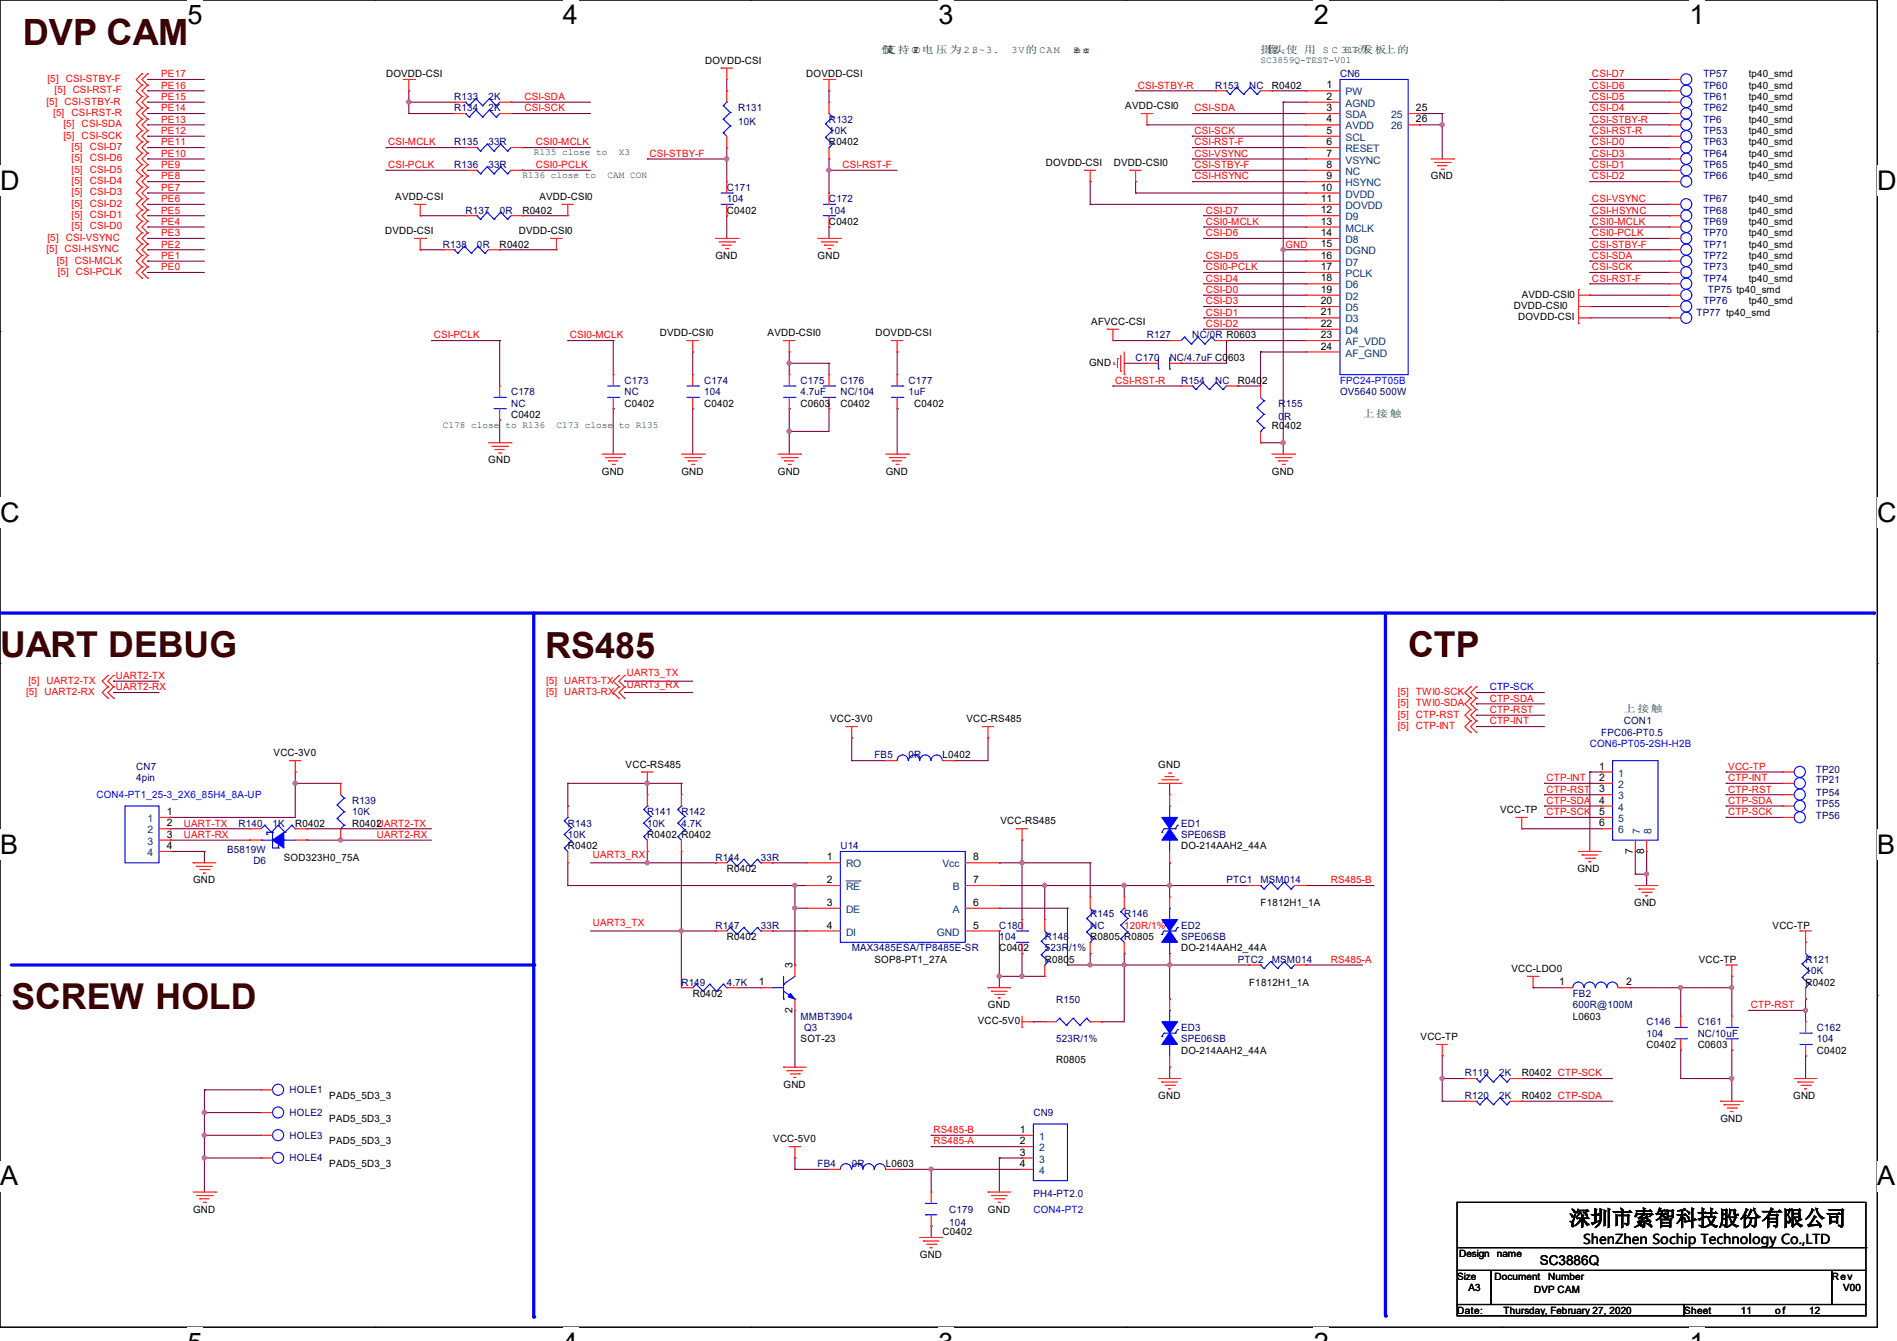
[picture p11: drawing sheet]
<svg xmlns="http://www.w3.org/2000/svg" width="297mm" height="210mm" viewBox="0 0 297 210" stroke-linecap="round" stroke-linejoin="round" font-family="sans-serif">
<defs><g id="words">
<text font-size="5.7" fill="#400000" x="3.6" y="7.1">DVP CAM</text>
<g font-size="5.6" fill="#400000">
<text x="0" y="103">UART DEBUG</text>
<text x="85.3" y="103">RS485</text>
<text x="220.5" y="103">CTP</text>
<text x="1.8" y="158.1">SCREW HOLD</text>
</g>
<g font-size="4.2">
<text x="29.4" y="3.8">5</text>
<text x="88.1" y="3.8">4</text>
<text x="146.9" y="3.8">3</text>
<text x="205.7" y="3.8">2</text>
<text x="264.5" y="3.8">1</text>
<text x="0" y="29.8">D</text>
<text x="293.9" y="29.8">D</text>
<text x="0" y="81.7">C</text>
<text x="293.9" y="81.7">C</text>
<text x="0" y="133.7">B</text>
<text x="293.9" y="133.7">B</text>
<text x="0" y="185.6">A</text>
<text x="293.9" y="185.6">A</text>
</g>
<text font-size="3.3" x="245.7" y="191.9">深圳市索智科技股份有限公司</text>
<g font-size="2.1">
<text x="247.9" y="194.8">ShenZhen Sochip Technology Co.,LTD</text>
<text x="241.1" y="198.1">SC3886Q</text>
</g>
<g font-size="1.6">
<text x="110.4" y="10">DOVDD-CSI</text>
<text x="60.5" y="12.1">DOVDD-CSI</text>
<text x="126.2" y="12.1">DOVDD-CSI</text>
<text x="176.2" y="17.1">AVDD-CSI0</text>
<text x="199.1" y="13.9">R0402</text>
<text x="207.7" y="13.8">1</text>
<text x="207.7" y="15.6">2</text>
<text x="207.7" y="17.4">3</text>
<text x="221.7" y="17.4">25</text>
<text x="273.8" y="12.1">tp40_smd</text>
<text x="273.8" y="13.9">tp40_smd</text>
<text x="273.8" y="15.7">tp40_smd</text>
<text x="273.8" y="17.4">tp40_smd</text>
<text x="129.8" y="22.8">R0402</text>
<text x="207.7" y="19.2">4</text>
<text x="207.7" y="21">5</text>
<text x="207.7" y="22.7">6</text>
<text x="221.7" y="19.2">26</text>
<text x="273.8" y="22.8">tp40_smd</text>
<text x="273.8" y="19.2">tp40_smd</text>
<text x="273.8" y="21">tp40_smd</text>
<text x="163.7" y="26">DOVDD-CSI</text>
<text x="174.4" y="26">DVDD-CSI0</text>
<text x="206.8" y="29.8">10</text>
<text x="207.7" y="24.5">7</text>
<text x="207.7" y="26.3">8</text>
<text x="207.7" y="28.1">9</text>
<text x="224" y="28.1">GND</text>
<text x="273.8" y="24.6">tp40_smd</text>
<text x="273.8" y="26.3">tp40_smd</text>
<text x="273.8" y="28.1">tp40_smd</text>
<text x="61.9" y="31.3">AVDD-CSI</text>
<text x="81.8" y="33.4">R0402</text>
<text x="84.5" y="31.3">AVDD-CSI0</text>
<text x="113.8" y="33.4">C0402</text>
<text x="129.8" y="35.2">C0402</text>
<text x="206.8" y="31.6">11</text>
<text x="206.8" y="33.4">12</text>
<text x="206.8" y="35.2">13</text>
<text x="273.8" y="35.2">tp40_smd</text>
<text x="273.8" y="31.7">tp40_smd</text>
<text x="273.8" y="33.4">tp40_smd</text>
<text x="60.3" y="36.7">DVDD-CSI</text>
<text x="78.2" y="38.8">R0402</text>
<text x="81.2" y="36.7">DVDD-CSI0</text>
<text x="112" y="40.6">GND</text>
<text x="128" y="40.6">GND</text>
<text x="206.8" y="37">14</text>
<text x="206.8" y="38.7">15</text>
<text x="206.8" y="40.5">16</text>
<text x="273.8" y="37">tp40_smd</text>
<text x="273.8" y="38.8">tp40_smd</text>
<text x="273.8" y="40.6">tp40_smd</text>
<text x="206.8" y="42.3">17</text>
<text x="206.8" y="44.1">18</text>
<text x="206.8" y="45.8">19</text>
<text x="206.8" y="47.6">20</text>
<text x="238.3" y="46.6">AVDD-CSI0</text>
<text x="273.8" y="42.3">tp40_smd</text>
<text x="273.8" y="44.1">tp40_smd</text>
<text x="273.8" y="47.7">tp40_smd</text>
<text x="103.3" y="52.7">DVDD-CSI0</text>
<text x="120.2" y="52.7">AVDD-CSI0</text>
<text x="137.1" y="52.7">DOVDD-CSI</text>
<text x="170.9" y="50.9">AFVCC-CSI</text>
<text x="206.8" y="49.4">21</text>
<text x="206.8" y="51.2">22</text>
<text x="206.8" y="53">23</text>
<text x="237" y="48.4">DVDD-CSI0</text>
<text x="237.7" y="50.2">DOVDD-CSI</text>
<text x="170.5" y="57.3">GND</text>
<text x="206.8" y="54.7">24</text>
<text x="80" y="65.4">C0402</text>
<text x="97.8" y="63.7">C0402</text>
<text x="110.2" y="63.7">C0402</text>
<text x="125.3" y="63.7">C0603</text>
<text x="131.6" y="63.7">C0402</text>
<text x="143.1" y="63.7">C0402</text>
<text x="193.8" y="60.1">R0402</text>
<text x="199.1" y="67.2">R0402</text>
<text x="76.5" y="72.6">GND</text>
<text x="94.2" y="74.3">GND</text>
<text x="106.7" y="74.3">GND</text>
<text x="121.8" y="74.3">GND</text>
<text x="138.7" y="74.3">GND</text>
<text x="199.1" y="74.3">GND</text>
<text x="130" y="113.1">VCC-3V0</text>
<text x="151.3" y="113.1">VCC-RS485</text>
<text x="42.8" y="118.4">VCC-3V0</text>
<text x="147.6" y="118.8">L0402</text>
<text x="98" y="120.2">VCC-RS485</text>
<text x="181.4" y="120.2">GND</text>
<text x="250.4" y="120.5">1</text>
<text x="250.4" y="122.3">2</text>
<text x="250.4" y="124.1">3</text>
<text x="250.4" y="125.9">4</text>
<text x="26.1" y="127.6">1</text>
<text x="26.1" y="129.4">2</text>
<text x="26.1" y="131.2">3</text>
<text x="46.2" y="129.5">R0402</text>
<text x="55.1" y="129.5">R0402</text>
<text x="101.3" y="131.2">R0402 R0402</text>
<text x="156.6" y="129.1">VCC-RS485</text>
<text x="234.9" y="127.3">VCC-TP</text>
<text x="250.4" y="127.6">5</text>
<text x="250.4" y="129.4">6</text>
<text x="26.1" y="133">4</text>
<text x="44.4" y="134.8">SOD323H0_75A</text>
<text x="88.9" y="133">R0402</text>
<text x="113.8" y="136.6">R0402</text>
<text x="129.5" y="134.7">1</text>
<text x="152.4" y="134.7">8</text>
<text x="184.9" y="133">DO-214AAH2_44A</text>
<text x="247" y="136.6">GND</text>
<text x="255.7" y="133.7" transform="rotate(-90 255.7 133.7)">7</text>
<text x="257.4" y="133.7" transform="rotate(-90 257.4 133.7)">8</text>
<text x="30.2" y="138.3">GND</text>
<text x="129.5" y="138.3">2</text>
<text x="129.5" y="141.9">3</text>
<text x="152.4" y="138.3">7</text>
<text x="152.4" y="141.9">6</text>
<text x="197.4" y="141.9">F1812H1_1A</text>
<text x="255.9" y="141.9">GND</text>
<text x="113.8" y="147.2">R0402</text>
<text x="129.5" y="145.4">4</text>
<text x="152.4" y="145.4">5</text>
<text x="156.5" y="149">C0402</text>
<text x="170.7" y="147.2">R0805 R0805</text>
<text x="184.9" y="149">DO-214AAH2_44A</text>
<text x="277.5" y="145.5">VCC-TP</text>
<text x="118.8" y="154.3">1</text>
<text x="124.1" y="151.7" transform="rotate(-90 124.1 151.7)">3</text>
<text x="136.9" y="150.8">SOP8-PT1_27A</text>
<text x="163.6" y="150.8">R0805</text>
<text x="195.6" y="154.3">F1812H1_1A</text>
<text x="236.6" y="152.2">VCC-LDO0</text>
<text x="244.1" y="154.3">1</text>
<text x="254.6" y="154.3">2</text>
<text x="266" y="150.8">VCC-TP</text>
<text x="282.7" y="154.3">R0402</text>
<text x="108.5" y="156.1">R0402</text>
<text x="124.1" y="158.6" transform="rotate(-90 124.1 158.6)">2</text>
<text x="153.1" y="160.4">VCC-5V0</text>
<text x="154.7" y="157.9">GND</text>
<text x="246.3" y="159.7">L0603</text>
<text x="125.3" y="163.2">SOT-23</text>
<text x="165.4" y="166.5">R0805</text>
<text x="184.9" y="165">DO-214AAH2_44A</text>
<text x="222.4" y="162.9">VCC-TP</text>
<text x="257.8" y="164.1">C0402</text>
<text x="265.8" y="164.1">C0603</text>
<text x="284.5" y="165">C0402</text>
<text x="51.6" y="172.1">PAD5_5D3_3</text>
<text x="122.7" y="170.3">GND</text>
<text x="181.4" y="172.1">GND</text>
<text x="238.3" y="168.6">R0402 CTP-SCK</text>
<text x="238.3" y="172.1">R0402 CTP-SDA</text>
<text x="280.8" y="172.1">GND</text>
<text x="51.6" y="175.7">PAD5_5D3_3</text>
<text x="51.6" y="179.2">PAD5_5D3_3</text>
<text x="121.1" y="178.9">VCC-5V0</text>
<text x="159.7" y="177.4">1</text>
<text x="159.7" y="179.2">2</text>
<text x="269.4" y="175.7">GND</text>
<text x="51.6" y="182.8">PAD5_5D3_3</text>
<text x="138.7" y="182.8">L0603</text>
<text x="159.7" y="181">3</text>
<text x="159.7" y="182.8">4</text>
<text x="30.2" y="189.9">GND</text>
<text x="154.7" y="189.9">GND</text>
<text x="144" y="197">GND</text>
<text x="147.6" y="193.5">C0402</text>
<text x="228.5" y="196.8">Design name</text>
<text x="228.1" y="200.4">Size</text>
<text x="229.9" y="202.2">A3</text>
<text x="234" y="200.4">Document</text>
<text x="240.2" y="202.5">DVP CAM</text>
<text x="242.4" y="200.4">Number</text>
<text x="286.8" y="200.4">Rev</text>
<text x="288.6" y="202.2">V00</text>
<text x="228.1" y="205.7">Date:</text>
<text x="235.4" y="205.7">Thursday, February 27, 2020</text>
<text x="263.7" y="205.7">Sheet</text>
<text x="272.6" y="205.7">11</text>
<text x="277.9" y="205.7">o f</text>
<text x="283.2" y="205.7">12</text>
</g>
<g font-size="1.6" fill="#008000">
<text x="138" y="8.3">仅</text>
<text x="138.5" y="8.3">支持GI</text>
<text x="142.9" y="8.3">PO电 压 为 2.</text>
<text x="152.2" y="8.3">8~3.</text>
<text x="158.4" y="8.3">3V的 CAM</text>
<text x="168" y="8.3">Snsr</text>
<text x="168.2" y="8.3">e o</text>
<text x="197.4" y="8.3">摄头使 用 S C 3817R开</text>
<text x="198.4" y="8.3">像</text>
<text x="213.2" y="8.3">发板上的</text>
<text x="213.4" y="65.2">上接触</text>
<text x="254.3" y="111.5">上接触</text>
</g>
<g font-size="1.6" fill="#f00">
<text x="7.3" y="16.4">[5] CSI-STBY-R</text>
<text x="7.5" y="12.8">[5]</text>
<text x="8.6" y="14.6">[5] CSI-RST-F</text>
<text x="10.3" y="12.8">CSI-STBY-F</text>
<text x="25.2" y="12.1">PE17</text>
<text x="25.2" y="13.9">PE16</text>
<text x="25.2" y="15.7">PE15</text>
<text x="25.2" y="17.4">PE14</text>
<text x="82.1" y="15.7">CSI-SDA</text>
<text x="82.1" y="17.4">CSI-SCK</text>
<text x="178.1" y="13.9">CSI-STBY-R</text>
<text x="187" y="17.4">CSI-SDA</text>
<text x="249.3" y="12.1">CSI-D7</text>
<text x="249.3" y="13.9">CSI-D6</text>
<text x="249.3" y="15.7">CSI-D5</text>
<text x="249.3" y="17.4">CSI-D4</text>
<text x="8.3" y="18.2">[5]</text>
<text x="9.9" y="19.9">[5]</text>
<text x="9.9" y="21.7">[5]</text>
<text x="11.2" y="18.2">CSI-RST-R</text>
<text x="11.2" y="23.5">[5]</text>
<text x="12.8" y="19.9">CSI-SDA</text>
<text x="12.8" y="21.7">CSI-SCK</text>
<text x="14.1" y="23.5">CSI-D7</text>
<text x="25.2" y="19.2">PE13</text>
<text x="25.2" y="21">PE12</text>
<text x="25.2" y="22.8">PE11</text>
<text x="60.8" y="22.8">CSI-MCLK</text>
<text x="83.9" y="22.8">CSI0-MCLK</text>
<text x="187" y="21">CSI-SCK</text>
<text x="187" y="22.8">CSI-RST-F</text>
<text x="249.3" y="22.8">CSI-D0</text>
<text x="249.3" y="19.2">CSI-STBY-R</text>
<text x="249.3" y="21">CSI-RST-R</text>
<text x="11.2" y="25.3">[5]</text>
<text x="11.2" y="27.1">[5]</text>
<text x="11.2" y="28.8">[5]</text>
<text x="14.1" y="25.3">CSI-D6</text>
<text x="14.1" y="27.1">CSI-D5</text>
<text x="14.1" y="28.8">CSI-D4</text>
<text x="25.2" y="28.1">PE8</text>
<text x="25.2" y="26.3">PE9</text>
<text x="25.2" y="24.6">PE10</text>
<text x="25.2" y="29.9">PE7</text>
<text x="60.8" y="26.3">CSI-PCLK</text>
<text x="83.9" y="26.3">CSI0-PCLK</text>
<text x="101.7" y="24.6">CSI-STBY-F</text>
<text x="131.9" y="26.3">CSI-RST-F</text>
<text x="187" y="24.6">CSI-VSYNC</text>
<text x="187" y="28.1">CSI-HSYNC</text>
<text x="187" y="26.3">CSI-STBY-F</text>
<text x="249.3" y="24.6">CSI-D3</text>
<text x="249.3" y="26.3">CSI-D1</text>
<text x="249.3" y="28.1">CSI-D2</text>
<text x="11.2" y="30.6">[5]</text>
<text x="11.2" y="32.4">[5]</text>
<text x="11.2" y="34.2">[5]</text>
<text x="11.2" y="35.9">[5]</text>
<text x="14.1" y="30.6">CSI-D3</text>
<text x="14.1" y="32.4">CSI-D2</text>
<text x="14.1" y="34.2">CSI-D1</text>
<text x="14.1" y="35.9">CSI-D0</text>
<text x="25.2" y="35.2">PE4</text>
<text x="25.2" y="33.4">PE5</text>
<text x="25.2" y="31.7">PE6</text>
<text x="188.8" y="33.4">CSI-D7</text>
<text x="188.8" y="35.2">CSI0-MCLK</text>
<text x="249.3" y="35.2">CSI0-MCLK</text>
<text x="249.3" y="31.7">CSI-VSYNC</text>
<text x="249.3" y="33.4">CSI-HSYNC</text>
<text x="7.3" y="39.5">[5] CSI-HSYNC</text>
<text x="7.5" y="37.7">[5]</text>
<text x="8.9" y="41.3">[5] CSI-MCLK</text>
<text x="10.3" y="37.7">CSI-VSYNC</text>
<text x="25.2" y="40.6">PE1</text>
<text x="25.2" y="38.8">PE2</text>
<text x="25.2" y="37">PE3</text>
<text x="188.8" y="37">CSI-D6</text>
<text x="188.8" y="40.6">CSI-D5</text>
<text x="201.3" y="38.8">GND</text>
<text x="249.3" y="37">CSI0-PCLK</text>
<text x="249.3" y="38.8">CSI-STBY-F</text>
<text x="249.3" y="40.6">CSI-SDA</text>
<text x="9.1" y="43.1">[5] CSI-PCLK</text>
<text x="25.2" y="42.3">PE0</text>
<text x="188.8" y="44.1">CSI-D4</text>
<text x="188.8" y="45.9">CSI-D0</text>
<text x="188.8" y="47.7">CSI-D3</text>
<text x="188.8" y="42.3">CSI0-PCLK</text>
<text x="249.3" y="42.3">CSI-SCK</text>
<text x="249.3" y="44.1">CSI-RST-F</text>
<text x="67.9" y="53">CSI-PCLK</text>
<text x="89.2" y="53">CSI0-MCLK</text>
<text x="188.8" y="49.4">CSI-D1</text>
<text x="188.8" y="51.2">CSI-D2</text>
<text x="174.6" y="60.1">CSI-RST-R</text>
<text x="4.4" y="107.1">[5]</text>
<text x="7.3" y="107.1">UART2-TX</text>
<text x="18.1" y="106.3">UART2-TX</text>
<text x="85.5" y="107.1">[5] UART3-TX</text>
<text x="98.1" y="105.9">UART3_TX</text>
<text x="98.1" y="107.7">UART3_RX</text>
<text x="4.1" y="108.8">[5]</text>
<text x="6.9" y="108.8">UART2-RX</text>
<text x="18.1" y="108.1">UART2-RX</text>
<text x="85.5" y="108.8">[5] UART3-RX</text>
<text x="218.9" y="108.8">[5] TWI0-SCK</text>
<text x="218.9" y="110.6">[5] TWI0-SDA</text>
<text x="218.9" y="112.4">[5] CTP-RST</text>
<text x="233.3" y="109.9">CTP-SDA</text>
<text x="233.3" y="111.7">CTP-RST</text>
<text x="233.3" y="113.5">CTP-INT</text>
<text x="218.9" y="114.2">[5] CTP-INT</text>
<text x="242.1" y="125.9">CTP-SDA</text>
<text x="242.1" y="122.3">CTP-INT</text>
<text x="242.1" y="124.1">CTP-RST</text>
<text x="270.6" y="120.6">VCC-TP</text>
<text x="270.6" y="125.9">CTP-SDA</text>
<text x="270.6" y="122.3">CTP-INT</text>
<text x="270.6" y="124.1">CTP-RST</text>
<text x="28.8" y="129.5">UART-TX</text>
<text x="28.8" y="131.2">UART-RX</text>
<text x="59" y="129.5">UART2-TX</text>
<text x="59" y="131.2">UART2-RX</text>
<text x="242.1" y="127.7">CTP-SCK</text>
<text x="270.6" y="127.7">CTP-SCK</text>
<text x="92.8" y="134.4">UART3_RX</text>
<text x="208.4" y="138.3">RS485-B</text>
<text x="92.8" y="145">UART3_TX</text>
<text x="176" y="145.5">120R/1%</text>
<text x="208.4" y="150.8">RS485-A</text>
<text x="274.1" y="157.9">CTP-RST</text>
<text x="146.1" y="179.2">RS485-A</text>
<text x="146.1" y="177.5">RS485-B</text>
</g>
<g font-size="1.6" fill="#000080">
<text x="71.1" y="15.7">R133</text>
<text x="71.1" y="17.4">R134</text>
<text x="76.5" y="15.7">2K</text>
<text x="76.5" y="17.4">2K</text>
<text x="115.6" y="17.4">R131</text>
<text x="190.2" y="13.9">R153</text>
<text x="195.6" y="13.9">NC</text>
<text x="209.8" y="12.1">CN6</text>
<text x="266.7" y="12.1">TP57</text>
<text x="266.7" y="13.9">TP60</text>
<text x="266.7" y="15.7">TP61</text>
<text x="266.7" y="17.4">TP62</text>
<text x="71.1" y="22.8">R135</text>
<text x="76.5" y="22.8">33R</text>
<text x="115.6" y="19.6">10K</text>
<text x="129.8" y="19.2">R132</text>
<text x="129.8" y="21">10K</text>
<text x="266.7" y="22.8">TP63</text>
<text x="266.7" y="19.2">TP6</text>
<text x="266.7" y="21">TP53</text>
<text x="71.1" y="26.3">R136</text>
<text x="76.5" y="26.3">33R</text>
<text x="113.8" y="29.9">C171</text>
<text x="266.7" y="24.6">TP64</text>
<text x="266.7" y="26.3">TP65</text>
<text x="266.7" y="28.1">TP66</text>
<text x="72.9" y="33.4">R137</text>
<text x="78.2" y="33.4">0R</text>
<text x="113.8" y="31.7">104</text>
<text x="129.8" y="31.7">C172</text>
<text x="129.8" y="33.4">104</text>
<text x="266.7" y="35.2">TP69</text>
<text x="266.7" y="31.7">TP67</text>
<text x="266.7" y="33.4">TP68</text>
<text x="69.3" y="38.8">R138</text>
<text x="74.7" y="38.8">0R</text>
<text x="266.7" y="37">TP70</text>
<text x="266.7" y="38.8">TP71</text>
<text x="266.7" y="40.6">TP72</text>
<text x="266.7" y="42.3">TP73</text>
<text x="266.7" y="44.1">TP74</text>
<text x="266.7" y="47.7">TP76</text>
<text x="267.4" y="45.9">TP75 tp40_smd</text>
<text x="179.6" y="53">R127</text>
<text x="186.7" y="53">NC/0R R0603</text>
<text x="265.6" y="49.4">TP77 tp40_smd</text>
<text x="177.8" y="56.6">C170</text>
<text x="183.1" y="56.6">NC/4.7uF C0603</text>
<text x="80" y="61.9">C178</text>
<text x="80" y="63.7">NC</text>
<text x="97.8" y="60.1">C173</text>
<text x="97.8" y="61.9">NC</text>
<text x="110.2" y="60.1">C174</text>
<text x="110.2" y="61.9">104</text>
<text x="125.3" y="60.1">C175</text>
<text x="125.3" y="61.9">4.7uF</text>
<text x="131.6" y="60.1">C176</text>
<text x="131.6" y="61.9">NC/104</text>
<text x="142.2" y="60.1">C177</text>
<text x="142.2" y="61.9">1uF</text>
<text x="184.9" y="60.1">R154</text>
<text x="190.3" y="60.1">NC</text>
<text x="200.2" y="63.7">R155</text>
<text x="200.2" y="65.8">0R</text>
<text x="209.8" y="61.9">OV5640 500W</text>
<text x="254.3" y="113.5">CON1</text>
<text x="136.9" y="118.8">FB5</text>
<text x="142.2" y="118.8">0R</text>
<text x="250.7" y="115.2">FPC06-PT0.5</text>
<text x="21.3" y="120.6">CN7</text>
<text x="21.3" y="122.3">4pin</text>
<text x="55.1" y="125.9">R139</text>
<text x="284.3" y="122.7">TP21</text>
<text x="284.3" y="121.1">TP20</text>
<text x="284.3" y="124.7">TP54</text>
<text x="37.3" y="129.5">R140</text>
<text x="42.7" y="129.5">1K</text>
<text x="55.1" y="127.7">10K</text>
<text x="88.9" y="129.5">R143</text>
<text x="88.9" y="131.2">10K</text>
<text x="101.3" y="127.7">R141</text>
<text x="101.3" y="129.5">10K</text>
<text x="106.7" y="127.7">R142</text>
<text x="106.7" y="129.5">4.7K</text>
<text x="184.9" y="129.5">ED1</text>
<text x="184.9" y="131.2">SPE06SB</text>
<text x="284.3" y="126.4">TP55</text>
<text x="284.3" y="128.2">TP56</text>
<text x="35.6" y="133.6">B5819W</text>
<text x="39.7" y="135.3">D6</text>
<text x="112" y="134.8">R144</text>
<text x="119.1" y="134.8">33R</text>
<text x="131.6" y="133">U14</text>
<text x="170.7" y="143.7">R145</text>
<text x="176" y="143.7">R146</text>
<text x="192" y="138.3">PTC1</text>
<text x="197.4" y="138.3">MSM014</text>
<text x="112" y="145.5">R147</text>
<text x="119.1" y="145.5">33R</text>
<text x="133.3" y="149">MAX3485ESA/TP8485E-SR</text>
<text x="156.5" y="145.5">C180</text>
<text x="156.5" y="147.2">104</text>
<text x="163.6" y="147.2">R148</text>
<text x="163.6" y="149">523R/1%</text>
<text x="170.7" y="145.5">NC</text>
<text x="184.9" y="145.5">ED2</text>
<text x="184.9" y="147.2">SPE06SB</text>
<text x="106.7" y="154.3">R149</text>
<text x="113.8" y="154.3">4.7K</text>
<text x="193.8" y="150.8">PTC2</text>
<text x="199.1" y="150.8">MSM014</text>
<text x="282.7" y="150.8">R121</text>
<text x="282.7" y="152.6">10K</text>
<text x="125.3" y="159.7">MMBT3904</text>
<text x="125.9" y="161.5">Q3</text>
<text x="165.4" y="157">R150</text>
<text x="184.9" y="161.5">ED3</text>
<text x="246.3" y="156.1">FB2</text>
<text x="246.3" y="157.9">600R@100M</text>
<text x="257.8" y="160.6">C146</text>
<text x="265.8" y="160.6">C161</text>
<text x="284.5" y="161.5">C162</text>
<text x="165.4" y="163.2">523R/1%</text>
<text x="184.9" y="163.2">SPE06SB</text>
<text x="257.8" y="162.3">104</text>
<text x="265.8" y="162.3">NC/10uF</text>
<text x="284.5" y="163.2">104</text>
<text x="45.3" y="171.2">HOLE1</text>
<text x="229.4" y="168.6">R119</text>
<text x="229.4" y="172.1">R120</text>
<text x="234.7" y="168.6">2K</text>
<text x="234.7" y="172.1">2K</text>
<text x="45.3" y="174.8">HOLE2</text>
<text x="45.3" y="178.3">HOLE3</text>
<text x="161.8" y="174.8">CN9</text>
<text x="45.3" y="181.9">HOLE4</text>
<text x="128" y="182.8">FB4</text>
<text x="133.4" y="182.8">0R</text>
<text x="148.6" y="189.9">C179</text>
<text x="161.8" y="187.4">PH4-PT2.0</text>
<text x="148.6" y="192">104</text>
</g>
<g font-size="1.6" fill="#004080">
<text x="210.7" y="14.9">PW</text>
<text x="210.7" y="16.7">AGND</text>
<text x="210.7" y="18.5">SDA</text>
<text x="210.7" y="20.3">AVDD</text>
<text x="210.7" y="22.1">SCL</text>
<text x="210.7" y="23.8">RESET</text>
<text x="217.8" y="18.5">25</text>
<text x="217.8" y="20.3">26</text>
<text x="210.7" y="25.6">VSYNC</text>
<text x="210.7" y="27.4">NC</text>
<text x="210.7" y="29.2">HSYNC</text>
<text x="210.7" y="30.9">DVDD</text>
<text x="210.7" y="32.7">DOVDD</text>
<text x="210.7" y="34.5">D9</text>
<text x="210.7" y="36.3">MCLK</text>
<text x="210.7" y="38.1">D8</text>
<text x="210.7" y="39.8">DGND</text>
<text x="210.7" y="41.6">D7</text>
<text x="210.7" y="43.4">PCLK</text>
<text x="210.7" y="45.2">D6</text>
<text x="210.7" y="46.9">D2</text>
<text x="210.7" y="48.7">D5</text>
<text x="210.7" y="50.5">D3</text>
<text x="210.7" y="52.3">D4</text>
<text x="210.7" y="54.1">AF_VDD</text>
<text x="210.7" y="55.8">AF_GND</text>
<text x="253.4" y="121.6">1</text>
<text x="253.4" y="123.4">2</text>
<text x="253.4" y="125.2">3</text>
<text x="23.1" y="128.7">1</text>
<text x="23.1" y="130.5">2</text>
<text x="253.4" y="127">4</text>
<text x="253.4" y="128.7">5</text>
<text x="253.4" y="130.5">6</text>
<text x="256.8" y="130.7" transform="rotate(-90 256.8 130.7)">7</text>
<text x="258.6" y="130.7" transform="rotate(-90 258.6 130.7)">8</text>
<text x="23.1" y="132.3">3</text>
<text x="23.1" y="134.1">4</text>
<text x="132.5" y="135.8">RO</text>
<text x="147.6" y="135.8">Vcc</text>
<text x="132.5" y="139.4">RE</text>
<text x="132.5" y="143">DE</text>
<text x="149.2" y="139.4">B</text>
<text x="149.2" y="143">A</text>
<text x="132.5" y="146.5">DI</text>
<text x="146.7" y="146.5">GND</text>
<text x="162.7" y="178.5">1</text>
<text x="162.7" y="180.3">2</text>
<text x="162.7" y="182.1">3</text>
<text x="162.7" y="183.9">4</text>
</g>
<g font-size="1.6" fill="#00f">
<text x="209.8" y="60.1">FPC24-PT05B</text>
<text x="233.3" y="108.1">CTP-SCK</text>
<text x="248.9" y="117">CON6-PT05-2SH-H2B</text>
<text x="15.1" y="125">CON4-PT1_25-3_2X6_85H4_8A-UP</text>
<text x="161.8" y="189.9">CON4-PT2</text>
</g>
<g font-size="1.5" fill="#008000">
<text x="197.4" y="9.9">SC3859Q-TEST-V01</text>
<text x="81.8" y="27.9">R136 close to</text>
<text x="83.6" y="24.3">R135 close to</text>
<text x="95.1" y="27.9">CAM CON</text>
<text x="96.9" y="24.3">X3</text>
<text x="69.3" y="67">C178 close to R136</text>
<text x="87.1" y="67">C173 close to R135</text>
</g>
</g></defs>
<path d="M0 0h293.9v207.9h-293.9z" fill="none" stroke="#000" stroke-width=".17"/>
<g fill="#fff">
<path d="M29.4 0h2.3v4.7h-2.3z"/>
<path d="M29.4 207.9h2.3v2.1h-2.3z"/>
</g>
<path d="M58.8 0h.1M58.8 207.9h.1" fill="none" stroke="#000" stroke-width=".17"/>
<g fill="#fff">
<path d="M88.1 0h2.4v4.7h-2.4z"/>
<path d="M88.1 207.9h2.4v2.1h-2.4z"/>
</g>
<path d="M117.6 0h.1M117.6 207.9h.1" fill="none" stroke="#000" stroke-width=".17"/>
<g fill="#fff">
<path d="M146.9 0h2.4v4.7h-2.4z"/>
<path d="M146.9 207.9h2.4v2.1h-2.4z"/>
</g>
<path d="M176.3 0h.1M176.3 207.9h.1" fill="none" stroke="#000" stroke-width=".17"/>
<g fill="#fff">
<path d="M205.7 0h2.4v4.7h-2.4z"/>
<path d="M205.7 207.9h2.4v2.1h-2.4z"/>
</g>
<path d="M235.1 0h.1M235.1 207.9h.1" fill="none" stroke="#000" stroke-width=".17"/>
<g fill="#fff">
<path d="M264.5 0h2.4v4.7h-2.4z"/>
<path d="M264.5 207.9h2.4v2.1h-2.4z"/>
<path d="M0 26h3v4.7h-3z"/>
<path d="M293.9 26h3.1v4.7h-3.1z"/>
<path d="M0 77.9h3v4.7h-3z"/>
<path d="M293.9 77.9h3.1v4.7h-3.1z"/>
</g>
<path d="M0 51.9h.1M293.9 51.9h.1" fill="none" stroke="#000" stroke-width=".17"/>
<g fill="#fff">
<path d="M0 129.9h2.8v4.7h-2.8z"/>
<path d="M293.9 129.9h2.9v4.7h-2.9z"/>
</g>
<path d="M0 103.9h.1M293.9 103.9h.1" fill="none" stroke="#000" stroke-width=".17"/>
<g fill="#fff">
<path d="M0 181.8h2.8v4.8h-2.8z"/>
<path d="M293.8 181.8h3v4.8h-3z"/>
</g>
<path d="M0 155.9h.1M293.9 155.9h.1" fill="none" stroke="#000" stroke-width=".17"/>
<path d="M0 96h293.4" fill="none" stroke="#00f" stroke-width=".51"/>
<circle cx="293.4" cy="96" r=".25" fill="#00f"/>
<path d="M83.6 96v110.2" fill="none" stroke="#00f" stroke-width=".51"/>
<circle cx="83.6" cy="206.2" r=".25" fill="#00f"/>
<path d="M216.9 96v110.1" fill="none" stroke="#00f" stroke-width=".51"/>
<circle cx="216.9" cy="206.1" r=".25" fill="#00f"/>
<path d="M1.8 151.1h81.8" fill="none" stroke="#00f" stroke-width=".51"/>
<circle cx="83.6" cy="151.1" r=".25" fill="#00f"/>
<g fill="none" stroke="#800040" stroke-width=".17">
<path d="M23.1 12.4h.1M23.1 14.2h.1M23.1 16h.1M23.1 17.8h.1M23.1 19.6h.1M23.1 17.8h8.9M23.1 19.6h8.9M23.1 16h8.9M23.1 12.4h8.9M23.1 14.2h8.9M64 14.2h.1M64 16h.1"/>
<path d="M64 17.8h.1M64 17.8h7.1M64 16h7.1M64 14.2v3.6M80 16h.1M80 17.8h.1M80 17.8h12.5M80 16h12.5M113.8 14.2h.1M113.8 12.4v1.8M129.8 14.2h.1M129.8 14.2v1.8"/>
<path d="M177.8 14.2h.1M177.8 14.2h12.4M179.6 19.6h.1M179.6 19.6h24.9M186.7 17.8h.1M186.7 17.8h17.8M199.1 14.2h.1M199.1 14.2h5.4M200.9 16h.1M200.9 16h3.6M200.9 16v55.1M222.2 17.8h.1"/>
<path d="M222.2 19.6h.1M222.2 17.8h3.6M222.2 19.6h3.6M225.8 17.8h.1M225.8 19.6h.1M225.8 17.8v7.1M248.9 12.4h.1M248.9 14.2h.1M248.9 16h.1M248.9 17.8h.1M248.9 19.6h.1M248.9 17.8h12.5"/>
<path d="M248.9 19.6h12.5M248.9 16h12.5M248.9 12.4h12.5M248.9 14.2h12.5M23.1 21.3h.1M23.1 28.4h.1M23.1 26.7h.1M23.1 24.9h.1M23.1 23.1h.1M23.1 39.1h.1M23.1 37.3h.1M23.1 35.6h.1"/>
<path d="M23.1 33.8h.1M23.1 32h.1M23.1 30.2h.1M23.1 24.9h8.9M23.1 28.4h8.9M23.1 30.2h8.9M23.1 39.1h8.9M23.1 33.8h8.9M23.1 37.3h8.9M23.1 35.6h8.9M23.1 21.3h8.9M23.1 23.1h8.9"/>
<path d="M23.1 32h8.9M23.1 26.7h8.9M60.5 23.1h.1M60.5 26.7h.1M60.5 23.1h12.4M60.5 26.7h12.4M65.8 33.8h.1M65.8 39.1h.1M65.8 39.1h3.5M65.8 33.8h7.1M78.2 39.1h.1M78.2 39.1h8.9"/>
<path d="M81.8 23.1h.1M81.8 26.7h.1M81.8 33.8h.1M81.8 33.8h7.1M81.8 23.1h10.7M81.8 26.7h10.7M101.3 24.9h.1M101.3 24.9h12.5M113.8 23.1h.1M113.8 24.9h.1M113.8 33.8h.1M113.8 23.1v5.3"/>
<path d="M113.8 33.8v3.5M129.8 26.7h.1M129.8 35.6h.1M129.8 24.9h.1M129.8 24.9v5.3M129.8 35.6v1.7M129.8 26.7h10.7M170.7 28.4h.1M170.7 32h.1M170.7 28.4v3.6M170.7 32h33.8M177.8 30.2h.1"/>
<path d="M177.8 28.4h.1M177.8 30.2h26.7M177.8 28.4v1.8M186.7 24.9h.1M186.7 28.4h.1M186.7 21.3h.1M186.7 23.1h.1M186.7 26.7h.1M186.7 24.9h17.8M186.7 28.4h17.8M186.7 21.3h17.8M186.7 23.1h17.8"/>
<path d="M186.7 26.7h17.8M188.5 33.8h.1M188.5 37.3h.1M188.5 35.6h.1M188.5 33.8h16M188.5 37.3h16M188.5 35.6h16M200.9 39.1h.1M200.9 39.1h3.6M248.9 35.6h.1M248.9 37.3h.1M248.9 39.1h.1"/>
<path d="M248.9 23.1h.1M248.9 24.9h.1M248.9 26.7h.1M248.9 28.4h.1M248.9 21.3h.1M248.9 24.9h12.5M248.9 28.4h12.5M248.9 39.1h12.5M248.9 33.8h12.5M248.9 37.3h12.5M248.9 35.6h12.5M248.9 21.3h12.5"/>
<path d="M248.9 23.1h12.5M248.9 32h12.5M248.9 26.7h12.5M261.4 32h.1M261.4 33.8h.1M23.1 42.7h.1M23.1 40.9h.1M23.1 40.9h8.9M23.1 42.7h8.9M67.6 53.3h.1M67.6 53.3h10.6M78.2 53.3h.1"/>
<path d="M78.2 53.3v7.2M88.9 53.3h.1M88.9 53.3h7.1M96 53.3h.1M96 53.3v5.4M108.5 55.1h.1M108.5 55.1v3.6M123.6 56.9h.1M123.6 55.1h.1M123.6 56.9h6.2M123.6 55.1v3.6M129.8 56.9h.1"/>
<path d="M129.8 56.9v1.8M140.5 55.1h.1M140.5 55.1v3.6M174.2 53.3h.1M174.2 53.3h8.9M176 56.9h.1M176 56.9h3.6M184.9 56.9h.1M188.5 40.9h.1M188.5 44.4h.1M188.5 46.2h.1M188.5 48h.1"/>
<path d="M188.5 49.8h.1M188.5 51.6h.1M188.5 42.7h.1M188.5 40.9h16M188.5 44.4h16M188.5 46.2h16M188.5 48h16M188.5 49.8h16M188.5 51.6h16M188.5 42.7h16M192 53.3h.1M192 53.3h12.5"/>
<path d="M192 53.3v3.6h-7.1M197.4 55.1h.1M197.4 55.1h7.1M197.4 55.1v5.4h-3.6M248.9 46.2h.1M248.9 40.9h.1M248.9 42.7h.1M248.9 44.4h.1M248.9 40.9h12.5M248.9 44.4h12.5M248.9 46.2h12.5M248.9 48h12.5"/>
<path d="M248.9 49.8h12.5M248.9 42.7h12.5M261.4 48h.1M261.4 49.8h.1M78.2 65.8h.1M78.2 65.8v3.5M96 64h.1M96 64v7.1M108.5 64h.1M108.5 64v7.1M123.6 67.6h.1M123.6 64h.1"/>
<path d="M123.6 64v7.1M129.8 64h.1M129.8 64v3.6h-6.2M140.5 64h.1M140.5 64v7.1M174.2 60.5h.1M174.2 60.5h10.7M193.8 60.5h.1M197.4 69.3h.1M197.4 69.3h3.5M200.9 69.3h.1M17.8 106.7h.1"/>
<path d="M17.8 108.5h.1M17.8 106.7h7.1M17.8 108.5h7.1M97.8 106.7h.1M97.8 108.5h.1M97.8 106.7h10.7M97.8 108.5h10.7M133.3 115.6h.1M133.3 119.1h.1M133.3 115.6v3.5M133.3 119.1h5.4M149.4 119.1h.1"/>
<path d="M154.7 115.6h.1M154.7 115.6v3.5h-5.3M231.1 110.2h.1M231.1 108.5h.1M231.1 112h.1M231.1 113.8h.1M231.1 108.5h10.7M231.1 110.2h10.7M231.1 112h10.7M231.1 113.8h10.7M26.7 129.8h.1M26.7 131.6h.1"/>
<path d="M26.7 128h.1M26.7 133.3h.1M26.7 129.8h12.4M26.7 131.6h12.4M26.7 133.3h5.3M32 133.3h.1M32 133.3v1.8M46.2 120.9h.1M46.2 122.7h.1M46.2 120.9v7.1h-19.5M46.2 122.7h7.1M48 129.8h.1"/>
<path d="M48 131.6h.1M48 129.8h19.6M48 131.6h19.6M53.3 131.6h.1M88.9 122.7h.1M88.9 126.2h.1M88.9 138.7h.1M88.9 122.7h17.8M88.9 138.7h37.3M88.9 122.7v3.5M88.9 135.1v3.6M92.5 135.1h19.5"/>
<path d="M101.3 133.3h.1M101.3 122.7h.1M101.3 135.1h.1M101.3 122.7v1.8M101.3 133.3v1.8M106.7 122.7h.1M106.7 122.7v1.8M106.7 133.3v21.4M112 135.1h.1M120.9 135.1h.1M120.9 135.1h5.3M124.5 138.7h.1"/>
<path d="M124.5 138.7v12.4M156.5 138.7h.1M156.5 135.1h.1M156.5 135.1h14.2M156.5 138.7h39.1M160 135.1h.1M160 131.6h.1M160 131.6v12.4M163.6 138.7h.1M163.6 138.7v5.3M170.7 135.1h.1M170.7 135.1v5.4"/>
<path d="M176 138.7h.1M176 138.7v1.8M183.1 138.7h.1M183.1 122.7h.1M183.1 135.1h.1M183.1 122.7v1.8M183.1 135.1v5.4M204.5 138.7h.1M204.5 138.7h10.6M238.3 129.8h.1M238.3 129.8h12.4M241.8 126.2h.1"/>
<path d="M241.8 128h.1M241.8 122.7h.1M241.8 124.5h.1M241.8 128h8.9M241.8 122.7h8.9M241.8 126.2h8.9M241.8 124.5h8.9M248.9 120.9h.1M248.9 120.9v12.4M248.9 120.9h1.8M256 133.3h.1M256 136.9h.1"/>
<path d="M256 133.3v3.6M256 136.9h1.8M257.8 133.3h.1M257.8 136.9h.1M257.8 133.3v5.4M270.3 120.9h.1M270.3 126.2h.1M270.3 122.7h.1M270.3 128h.1M270.3 124.5h.1M270.3 128h8.8M270.3 122.7h8.8"/>
<path d="M270.3 120.9h8.8M270.3 126.2h8.8M270.3 124.5h8.8M92.5 145.8h19.5M106.7 145.8h.1M112 145.8h.1M115.6 154.7h3.5M119.1 154.7h.1M120.9 145.8h.1M120.9 145.8h5.3M124.5 142.2h.1M124.5 151.1h.1"/>
<path d="M124.5 158.2v8.9M124.5 142.2h1.7M156.5 152.9h.1M156.5 142.2h.1M156.5 145.8h.1M156.5 145.8v8.9M156.5 152.9h7.1M156.5 142.2h10.6M160 152.9h.1M160 149.4h.1M160 149.4v3.5M167.1 151.1h.1"/>
<path d="M167.1 142.2h.1M167.1 151.1h28.5M167.1 142.2v8.9M170.7 151.1h.1M170.7 149.4h.1M170.7 149.4v1.7M176 149.4h.1M176 151.1h.1M176 149.4v10.6h-3.5M183.1 151.1h.1M183.1 149.4h.1M183.1 156.5h.1"/>
<path d="M183.1 149.4v7.1M204.5 151.1h.1M204.5 151.1h8.9M240 154.7h.1M240 154.7h4.5M255.1 154.7h.1M255.1 154.7h16M263.1 154.7h.1M263.1 154.7v4.4M271.1 152.9h.1M271.1 154.7h.1M271.1 152.9v6.2"/>
<path d="M273.8 158.2h.1M273.8 158.2h8.9M282.7 156.5h.1M282.7 158.2h.1M282.7 156.5v3.5M32 170.7h.1M32 174.2h.1M32 177.8h.1M32 170.7v16M32 170.7h8.9M32 174.2h8.9M32 177.8h8.9"/>
<path d="M124.5 167.1h.1M145.8 179.6h.1M145.8 177.8h.1M145.8 177.8h14.2M145.8 179.6h14.2M161.8 160h.1M161.8 160h1.8M172.5 160h.1M183.1 167.1h.1M183.1 167.1v1.8M225.8 168.9h.1M225.8 172.5h.1"/>
<path d="M225.8 165.4h.1M225.8 165.4v7.1M225.8 168.9h3.6M225.8 172.5h3.6M238.3 168.9h.1M238.3 172.5h.1M238.3 168.9h14.2M238.3 172.5h14.2M263.1 168.9h.1M263.1 164.5h.1M263.1 168.9h8M263.1 164.5v4.4"/>
<path d="M271.1 168.9h.1M271.1 164.5h.1M271.1 164.5v8M282.7 165.4h.1M282.7 165.4v3.5M32 181.4h.1M32 181.4h8.9M124.5 183.1h.1M124.5 181.4h.1M124.5 183.1h5.3M124.5 181.4v1.7M140.5 183.1h.1"/>
<path d="M140.5 183.1h19.5M145.8 183.1h.1M145.8 192h.1M145.8 183.1v3.6M145.8 192v1.8M156.5 181.4h.1M156.5 181.4h3.5M156.5 181.4v5.3"/>
</g>
<g fill="#f0f" stroke="#f0f" stroke-width=".17">
<circle cx="225.8" cy="19.5" r=".32"/>
<circle cx="200.9" cy="69.3" r=".32"/>
<circle cx="200.9" cy="39.1" r=".32"/>
<circle cx="113.8" cy="24.9" r=".32"/>
<circle cx="129.8" cy="26.6" r=".32"/>
<circle cx="123.5" cy="56.9" r=".32"/>
<circle cx="123.5" cy="67.5" r=".32"/>
<circle cx="64" cy="16" r=".32"/>
<circle cx="32" cy="181.3" r=".32"/>
<circle cx="32" cy="174.2" r=".32"/>
<circle cx="32" cy="177.8" r=".32"/>
<circle cx="53.3" cy="131.6" r=".32"/>
<circle cx="46.2" cy="122.7" r=".32"/>
<circle cx="101.3" cy="135.1" r=".32"/>
<circle cx="106.7" cy="145.8" r=".32"/>
<circle cx="160" cy="135.1" r=".32"/>
<circle cx="170.7" cy="151.1" r=".32"/>
<circle cx="163.6" cy="138.7" r=".32"/>
<circle cx="160" cy="152.9" r=".32"/>
<circle cx="156.4" cy="152.9" r=".32"/>
<circle cx="176" cy="138.7" r=".32"/>
<circle cx="183.1" cy="138.7" r=".32"/>
<circle cx="176" cy="151.1" r=".32"/>
<circle cx="183.1" cy="151.1" r=".32"/>
<circle cx="101.3" cy="122.7" r=".32"/>
<circle cx="124.4" cy="138.7" r=".32"/>
<circle cx="124.4" cy="142.2" r=".32"/>
<circle cx="145.8" cy="183.1" r=".32"/>
<circle cx="257.8" cy="136.9" r=".32"/>
<circle cx="282.7" cy="158.2" r=".32"/>
<circle cx="263.1" cy="154.7" r=".32"/>
<circle cx="271.1" cy="154.7" r=".32"/>
<circle cx="271.1" cy="168.9" r=".32"/>
<circle cx="225.8" cy="168.9" r=".32"/>
</g>
<g fill="none" stroke="#f00" stroke-width=".17">
<path d="M22.2 13.3h.1M22.2 11.6h.1M22.2 15.1h.1M22.2 16.9h.1M22.2 18.7h.1M22.2 11.6l-.9 .8 .9 .9M22.2 13.3l-.9 .9 .9 .9M22.2 15.1l-.9 .9 .9 .9M22.2 16.9l-.9 .9 .9 .9M22.2 18.7l-.9 .9 .9 .8M23.1 13.3h.1M23.1 11.6h.1"/>
<path d="M23.1 15.1h.1M23.1 16.9h.1M23.1 18.7h.1M23.1 11.6l-.9 .8 .9 .9M23.1 13.3l-.9 .9 .9 .9M23.1 15.1l-.9 .9 .9 .9M23.1 16.9l-.9 .9 .9 .9M23.1 18.7l-.9 .9 .9 .8M63.1 12.4h1.8M64 14.2h.1M64 12.4v1.8M64.9 12.4h.1"/>
<path d="M71.1 16h.1M71.1 17.8h.1M71.1 17.8h1.8M71.1 16h1.8M78.2 17.8h1.8M78.2 16h1.8M80 16h.1M80 17.8h.1M112.9 10.7h.1M112.9 10.7h1.8M113.8 12.4h.1M113.8 14.2h.1"/>
<path d="M113.8 10.7v1.7M113.8 14.2v1.8M128.9 12.4h1.8M129.8 14.2h.1M129.8 16h.1M129.8 12.4v1.8M129.8 16v1.8M130.7 12.4h.1M178.7 17.8h.1M178.7 17.8h1.8M179.6 19.6h.1M179.6 17.8v1.8"/>
<path d="M190.2 14.2h.1M190.2 14.2h1.8M197.4 14.2h1.7M199.1 14.2h.1M204.5 14.2h.1M204.5 16h.1M204.5 17.8h.1M204.5 19.6h.1M204.5 17.8h5.3M204.5 14.2h5.3M204.5 16h5.3M204.5 19.6h5.3"/>
<path d="M220.5 17.8h1.7M220.5 19.6h1.7M222.2 17.8h.1M222.2 19.6h.1M261.4 12.4h.1M261.4 14.2h.1M261.4 16h.1M261.4 17.8h.1M261.4 19.6h.1M261.4 17.8h1.7M261.4 12.4h1.7M261.4 14.2h1.7"/>
<path d="M261.4 16h1.7M261.4 19.6h1.7M22.2 20.4h.1M22.2 22.2h.1M22.2 24h.1M22.2 25.8h.1M22.2 27.6h.1M22.2 29.3h.1M22.2 31.1h.1M22.2 32.9h.1M22.2 34.7h.1M22.2 36.4h.1"/>
<path d="M22.2 38.2h.1M22.2 20.4l-.9 .9 .9 .9M22.2 22.2l-.9 .9 .9 .9M22.2 24l-.9 .9 .9 .9M22.2 25.8l-.9 .9 .9 .9M22.2 27.6l-.9 .8 .9 .9M22.2 29.3l-.9 .9 .9 .9M22.2 31.1l-.9 .9 .9 .9M22.2 32.9l-.9 .9 .9 .9M22.2 34.7l-.9 .9 .9 .8M22.2 36.4l-.9 .9 .9 .9M22.2 38.2l-.9 .9 .9 .9"/>
<path d="M23.1 20.4h.1M23.1 22.2h.1M23.1 24h.1M23.1 25.8h.1M23.1 27.6h.1M23.1 29.3h.1M23.1 31.1h.1M23.1 32.9h.1M23.1 34.7h.1M23.1 36.4h.1M23.1 38.2h.1M23.1 20.4l-.9 .9 .9 .9"/>
<path d="M23.1 22.2l-.9 .9 .9 .9M23.1 24l-.9 .9 .9 .9M23.1 25.8l-.9 .9 .9 .9M23.1 27.6l-.9 .8 .9 .9M23.1 29.3l-.9 .9 .9 .9M23.1 31.1l-.9 .9 .9 .9M23.1 32.9l-.9 .9 .9 .9M23.1 34.7l-.9 .9 .9 .8M23.1 36.4l-.9 .9 .9 .9M23.1 38.2l-.9 .9 .9 .9M64.9 32h.1M64.9 37.3h1.8"/>
<path d="M64.9 32h1.8M65.8 33.8h.1M65.8 39.1h.1M65.8 32v1.8M65.8 37.3v1.8M66.7 37.3h.1M69.3 39.1h.1M69.3 39.1h1.8M72.9 33.8h.1M72.9 23.1h.1M72.9 26.7h.1M72.9 26.7h1.8"/>
<path d="M72.9 33.8h1.8M72.9 23.1h1.8M76.5 39.1h1.7M78.2 39.1h.1M80 26.7h1.8M80 33.8h1.8M80 23.1h1.8M81.8 33.8h.1M81.8 23.1h.1M81.8 26.7h.1M86.2 37.3h.1M86.2 37.3h1.8"/>
<path d="M87.1 39.1h.1M87.1 37.3v1.8M88 32h.1M88 32h1.8M88.9 33.8h.1M88.9 32v1.8M112 37.3h3.6M112.6 37.9h2.4M113.1 38.4h.1M113.1 38.4h1.4M113.6 38.9h.4M113.8 23.1h.1"/>
<path d="M113.8 28.4h.1M113.8 33.8h.1M113.8 21.3v1.8M113.8 28.4v1.8M113.8 32v1.8M114 38.9h.1M115 37.9h.1M115.6 37.3h.1M128 37.3h3.6M128.6 37.9h2.4M129.1 38.4h.1M129.1 38.4h1.4"/>
<path d="M129.6 38.9h.4M129.8 30.2h.1M129.8 35.6h.1M129.8 24.9h.1M129.8 23.1v1.8M129.8 30.2v1.8M129.8 33.8v1.8M130 38.9h.1M131 37.9h.1M131.6 37.3h.1M169.8 26.7h.1M169.8 26.7h1.8"/>
<path d="M170.7 28.4h.1M170.7 26.7v1.7M176.9 26.7h.1M176.9 26.7h1.8M177.8 28.4h.1M177.8 26.7v1.7M204.5 21.3h.1M204.5 23.1h.1M204.5 24.9h.1M204.5 26.7h.1M204.5 28.4h.1M204.5 30.2h.1"/>
<path d="M204.5 32h.1M204.5 33.8h.1M204.5 35.6h.1M204.5 37.3h.1M204.5 39.1h.1M204.5 26.7h5.3M204.5 24.9h5.3M204.5 37.3h5.3M204.5 32h5.3M204.5 33.8h5.3M204.5 39.1h5.3M204.5 23.1h5.3"/>
<path d="M204.5 35.6h5.3M204.5 21.3h5.3M204.5 28.4h5.3M204.5 30.2h5.3M224 24.9h3.6M224.6 25.4h2.4M225.1 26h.1M225.1 26h1.4M225.6 26.5h.4M226 26.5h.1M227 25.4h.1M227.6 24.9h.1"/>
<path d="M261.4 23.1h.1M261.4 24.9h.1M261.4 26.7h.1M261.4 35.6h.1M261.4 21.3h.1M261.4 28.4h.1M261.4 37.3h.1M261.4 32h.1M261.4 33.8h.1M261.4 39.1h.1M261.4 26.7h1.7M261.4 24.9h1.7"/>
<path d="M261.4 37.3h1.7M261.4 32h1.7M261.4 33.8h1.7M261.4 39.1h1.7M261.4 23.1h1.7M261.4 35.6h1.7M261.4 21.3h1.7M261.4 28.4h1.7M22.2 40h.1M22.2 41.8h.1M22.2 43.6h.1M22.2 40l-.9 .9 .9 .9"/>
<path d="M22.2 41.8l-.9 .9 .9 .9M23.1 40h.1M23.1 41.8h.1M23.1 43.6h.1M23.1 40l-.9 .9 .9 .9M23.1 41.8l-.9 .9 .9 .9M96 58.7h.1M96 58.7v1.8M107.6 53.3h.1M107.6 53.3h1.7M108.5 55.1h.1M108.5 58.7h.1"/>
<path d="M108.5 53.3v1.8M108.5 58.7v1.8M122.7 53.3h.1M122.7 53.3h1.8M123.6 55.1h.1M123.6 58.7h.1M123.6 53.3v1.8M123.6 58.7v1.8M129.8 58.7h.1M129.8 58.7v1.8M139.6 53.3h.1M139.6 53.3h1.8"/>
<path d="M140.5 55.1h.1M140.5 58.7h.1M140.5 53.3v1.8M140.5 58.7v1.8M173.4 51.6h.1M173.4 51.6h1.7M174.2 53.3h.1M174.2 51.6v1.7M174.4 57.1h.1M174.4 56.7v.4M175 56.2h.1M175 56.2v1.4"/>
<path d="M175.5 58.1h.1M175.5 55.7v2.4M176 58.7h.1M176 55.1v3.6M179.6 56.9h.1M179.6 56.9h1.8M183.1 53.3h.1M183.1 53.3h1.8M183.1 56.9h1.8M184.9 56.9h.1M190.2 53.3h1.8M192 53.3h.1"/>
<path d="M204.5 40.9h.1M204.5 42.7h.1M204.5 44.4h.1M204.5 46.2h.1M204.5 48h.1M204.5 49.8h.1M204.5 51.6h.1M204.5 53.3h.1M204.5 55.1h.1M204.5 51.6h5.3M204.5 53.3h5.3M204.5 46.2h5.3"/>
<path d="M204.5 48h5.3M204.5 49.8h5.3M204.5 42.7h5.3M204.5 44.4h5.3M204.5 40.9h5.3M204.5 55.1h5.3M247.1 45.3h.1M247.1 47.1h.1M247.1 50.7h.1M247.1 46.2h1.8M247.1 45.3v5.4M247.1 48h1.8"/>
<path d="M247.1 49.8h1.8M248.9 46.2h.1M248.9 48h.1M248.9 49.8h.1M261.4 42.7h.1M261.4 44.4h.1M261.4 46.2h.1M261.4 48h.1M261.4 40.9h.1M261.4 49.8h.1M261.4 46.2h1.7M261.4 48h1.7"/>
<path d="M261.4 49.8h1.7M261.4 42.7h1.7M261.4 44.4h1.7M261.4 40.9h1.7M76.5 69.3h3.5M77 69.9h2.5M77.5 70.4h.1M77.5 70.4h1.5M78.1 71h.3M78.2 65.8h.1M78.2 60.5h.1M78.2 60.5v1.7"/>
<path d="M78.2 64v1.8M78.4 71h.1M79.5 69.9h.1M80 69.3h.1M94.2 71.1h3.6M94.8 71.7h2.4M95.3 72.2h.1M95.3 72.2h1.4M95.8 72.7h.4M96 64h.1M96 62.2v1.8M96.2 72.7h.1"/>
<path d="M97.2 71.7h.1M97.8 71.1h.1M106.7 71.1h3.5M107.2 71.7h2.5M107.7 72.2h.1M107.7 72.2h1.5M108.3 72.7h.3M108.5 64h.1M108.5 62.2v1.8M108.6 72.7h.1M109.7 71.7h.1M110.2 71.1h.1"/>
<path d="M121.8 71.1h3.5M122.3 71.7h2.5M122.9 72.2h.1M122.9 72.2h1.4M123.4 72.7h.3M123.6 64h.1M123.6 62.2v1.8M123.7 72.7h.1M124.8 71.7h.1M125.3 71.1h.1M129.8 64h.1M129.8 62.2v1.8"/>
<path d="M138.7 71.1h3.5M139.2 71.7h2.5M139.7 72.2h.1M139.7 72.2h1.5M140.3 72.7h.3M140.5 64h.1M140.5 62.2v1.8M140.6 72.7h.1M141.7 71.7h.1M142.2 71.1h.1M184.9 60.5h.1M184.9 60.5h1.8"/>
<path d="M192 60.5h1.8M193.8 60.5h.1M197.4 60.5h.1M197.4 69.3h.1M197.4 60.5v1.7M197.4 67.6v1.7M199.1 71.1h3.6M199.7 71.7h2.4M200.2 72.2h.1M200.2 72.2h1.4M200.7 72.7h.4M201.1 72.7h.1"/>
<path d="M202.1 71.7h.1M202.7 71.1h.1M16.9 107.6h.1M16.9 105.8h.1M16.9 109.3h.1M16.9 105.8l-.9 .9 .9 .9M16.9 107.6l-.9 .9 .9 .8M17.8 107.6h.1M17.8 105.8h.1M17.8 109.3h.1M17.8 105.8l-.9 .9 .9 .9M17.8 107.6l-.9 .9 .9 .8"/>
<path d="M45.3 119.1h.1M45.3 119.1h1.8M46.2 119.1v1.8M96.9 107.6h.1M96.9 105.8h.1M96.9 109.3h.1M96.9 105.8l-.9 .9 .9 .9M96.9 107.6l-.9 .9 .9 .8M97.8 107.6h.1M97.8 105.8h.1M97.8 109.3h.1M97.8 105.8l-.9 .9 .9 .9"/>
<path d="M97.8 107.6l-.9 .9 .9 .8M132.5 113.8h.1M132.5 113.8h1.7M133.3 115.6h.1M133.3 113.8v1.8M138.7 119.1h.1M138.7 119.1h1.8M147.6 119.1h1.8M149.4 119.1h.1M153.8 113.8h.1M153.8 113.8h1.8M154.7 115.6h.1"/>
<path d="M154.7 113.8v1.8M230.3 109.3h.1M230.3 107.6h.1M230.3 111.1h.1M230.3 112.9h.1M230.3 114.7h.1M230.3 107.6l-.9 .9 .9 .8M230.3 109.3l-.9 .9 .9 .9M230.3 111.1l-.9 .9 .9 .9M230.3 112.9l-.9 .9 .9 .9M231.1 109.3h.1M231.1 107.6h.1"/>
<path d="M231.1 111.1h.1M231.1 112.9h.1M231.1 114.7h.1M231.1 107.6l-.8 .9 .8 .8M231.1 109.3l-.8 .9 .8 .9M231.1 111.1l-.8 .9 .8 .9M231.1 112.9l-.8 .9 .8 .9M24.9 129.8h1.8M24.9 133.3h1.8M24.9 128h1.8M24.9 131.6h1.8M26.7 128h.1"/>
<path d="M26.7 129.8h.1M26.7 131.6h.1M26.7 133.3h.1M30.2 135.1h.1M30.2 135.1h3.6M30.8 135.7h.1M30.8 135.7h2.4M31.3 136.2h1.4M31.8 136.7h.1M31.8 136.7h.4M32.7 136.2h.1M39.1 131.6h.1"/>
<path d="M39.1 129.8h.1M39.1 129.8h1.8M39.1 131.6h1.8M46.2 120.9h.1M46.2 129.8h1.8M46.2 131.6h1.8M48 131.6h.1M48 129.8h.1M53.3 122.7h.1M53.3 131.6h.1M53.3 122.7v1.8M53.3 129.8v1.8"/>
<path d="M88.9 135.1h.1M88.9 126.2h.1M88.9 126.2v1.8M88.9 133.3v1.8M100.5 120.9h.1M100.5 120.9h1.7M101.3 122.7h.1M101.3 133.3h.1M101.3 124.5h.1M101.3 120.9v1.8M101.3 124.5v1.7M101.3 131.6v1.7"/>
<path d="M106.7 133.3h.1M106.7 124.5h.1M106.7 124.5v1.7M106.7 131.6v1.7M112 135.1h.1M112 135.1h1.8M119.1 135.1h1.8M120.9 135.1h.1M126.2 138.7h.1M126.2 135.1h.1M126.2 135.1h5.4M126.2 138.7h5.4"/>
<path d="M151.1 135.1h5.4M151.1 138.7h5.4M156.5 138.7h.1M156.5 135.1h.1M159.1 129.8h.1M159.1 129.8h1.8M160 131.6h.1M160 129.8v1.8M181.4 122.7h3.5M181.9 122.1h2.5M182.4 121.6h.1M182.4 121.6h1.5"/>
<path d="M183 121.1h.3M183.1 135.1h.1M183.1 124.5h.1M183.1 124.5v1.7M183.1 133.3v1.8M183.3 121.1h.1M184.4 122.1h.1M184.9 122.7h.1M195.6 138.7h.1M195.6 138.7h1.8M202.7 138.7h1.8M204.5 138.7h.1"/>
<path d="M237.4 128h.1M237.4 128h1.7M238.3 129.8h.1M238.3 128v1.8M247.1 133.3h.1M247.1 133.3h3.6M247.7 133.9h.1M247.7 133.9h2.4M248.2 134.4h1.4M248.8 135h.1M248.8 135h.3M249.6 134.4h.1"/>
<path d="M250.7 120.9h.1M250.7 122.7h.1M250.7 124.5h.1M250.7 126.2h.1M250.7 128h.1M250.7 129.8h.1M250.7 120.9h1.8M250.7 129.8h1.8M250.7 122.7h1.8M250.7 128h1.8M250.7 124.5h1.8M250.7 126.2h1.8"/>
<path d="M256 138.7h.1M256 133.3h.1M256 138.7h3.6M256 131.6v1.7M256.6 139.2h.1M256.6 139.2h2.4M257.1 139.7h1.4M257.8 133.3h.1M257.8 131.6v1.7M258.5 139.7h.1M279.1 122.7h.1M279.1 120.9h.1"/>
<path d="M279.1 126.2h.1M279.1 124.5h.1M279.1 128h.1M279.1 120.9h1.8M279.1 122.7h1.8M279.1 128h1.8M279.1 124.5h1.8M279.1 126.2h1.8M106.7 154.7h.1M106.7 154.7h1.8M112 145.8h.1M112 145.8h1.8"/>
<path d="M113.8 154.7h1.8M115.6 154.7h.1M119.1 154.7h.1M119.1 154.7h1.8M119.1 145.8h1.8M120.9 145.8h.1M124.5 151.1h.1M124.5 158.2h.1M124.5 151.1v1.8M124.5 156.5v1.7M126.2 145.8h.1M126.2 142.2h.1"/>
<path d="M126.2 145.8h5.4M126.2 142.2h5.4M151.1 145.8h5.4M151.1 142.2h5.4M154.7 154.7h.1M154.7 154.7h3.5M155.2 155.2h.1M155.2 155.2h2.5M155.7 155.7h1.5M156.3 156.3h.1M156.3 156.3h.3M156.5 142.2h.1"/>
<path d="M156.5 145.8h.1M157.2 155.7h.1M160 149.4h.1M160 144h.1M160 144v1.8M160 147.6v1.8M160 159.1v1.8M163.6 144h.1M163.6 152.9h.1M163.6 144v1.8M163.6 151.1v1.8M170.7 140.5h.1"/>
<path d="M170.7 149.4h.1M170.7 140.5v1.7M170.7 147.6v1.8M176 149.4h.1M176 140.5h.1M176 140.5v1.7M176 147.6v1.8M183.1 156.5h.1M183.1 151.1h.1M183.1 140.5h.1M183.1 140.5v1.7M183.1 149.4v1.7"/>
<path d="M183.1 156.5v1.7M195.6 151.1h.1M195.6 151.1h1.8M202.7 151.1h1.8M204.5 151.1h.1M239.1 152.9h.1M239.1 152.9h1.8M240 154.7h.1M240 152.9v1.8M244.5 154.7h.1M244.5 154.7h1.8M253.4 154.7h1.7"/>
<path d="M255.1 154.7h.1M257.6 140.3h.1M257.6 140.3h.4M263.1 159.1h.1M263.1 159.1v1.8M270.3 151.1h.1M270.3 151.1h1.7M271.1 152.9h.1M271.1 159.1h.1M271.1 151.1v1.8M271.1 159.1v1.8M281.8 145.8h.1"/>
<path d="M281.8 145.8h1.8M282.7 147.6h.1M282.7 156.5h.1M282.7 145.8v3.6M282.7 154.7v1.8M40.9 170.7h.1M40.9 174.2h.1M40.9 177.8h.1M40.9 170.7h1.8M40.9 174.2h1.8M40.9 177.8h1.8M122.7 167.1h.1"/>
<path d="M122.7 167.1h3.5M123.2 167.7h.1M123.2 167.7h2.5M123.6 179.6h.1M123.6 179.6h1.7M123.7 168.2h1.5M124.3 168.7h.1M124.3 168.7h.3M124.5 179.6v1.8M125.2 168.2h.1M160 160.9h.1M160 177.8h.1"/>
<path d="M160 179.6h.1M160 179.6h1.8M160 160h1.8M160 177.8h1.8M161.8 160h.1M163.6 160h.1M163.6 160h1.8M170.7 160h1.8M172.5 160h.1M181.4 168.9h.1M181.4 168.9h3.5M181.9 169.5h.1"/>
<path d="M181.9 169.5h2.5M182.4 170h1.5M183 170.5h.1M183 170.5h.3M183.1 167.1h.1M183.1 165.4v1.7M183.9 170h.1M224.9 163.6h.1M224.9 163.6h1.8M225.8 165.4h.1M225.8 163.6v1.8M229.4 168.9h.1"/>
<path d="M229.4 172.5h.1M229.4 168.9h1.7M229.4 172.5h1.7M236.5 168.9h1.8M236.5 172.5h1.8M238.3 168.9h.1M238.3 172.5h.1M263.1 164.5h.1M263.1 162.7v1.8M269.4 172.5h.1M269.4 172.5h3.5M269.9 173h.1"/>
<path d="M269.9 173h2.5M270.4 173.5h1.5M271 174.1h.1M271 174.1h.3M271.1 164.5h.1M271.1 162.7v1.8M271.9 173.5h.1M280.9 168.9h.1M280.9 168.9h3.6M281.5 169.5h.1M281.5 169.5h2.4M282 170h1.4"/>
<path d="M282.5 170.5h.1M282.5 170.5h.4M282.7 165.4h.1M282.7 160h.1M282.7 160v1.8M282.7 163.6v1.8M283.4 170h.1M30.2 186.7h3.6M30.8 187.2h2.4M31.3 187.7h.1M31.3 187.7h1.4M31.8 188.3h.4"/>
<path d="M32.2 188.3h.1M33.2 187.2h.1M33.8 186.7h.1M40.9 181.4h.1M40.9 181.4h1.8M124.5 181.4h.1M129.8 183.1h.1M129.8 183.1h1.8M138.7 183.1h1.8M140.5 183.1h.1M144 193.8h.1M144 193.8h3.6"/>
<path d="M144.6 194.4h.1M144.6 194.4h2.4M145.1 194.9h1.4M145.6 195.4h.1M145.6 195.4h.4M145.8 186.7h.1M145.8 192h.1M145.8 186.7v1.8M145.8 190.2v1.8M146.5 194.9h.1M154.7 186.7h.1M154.7 186.7h3.5"/>
<path d="M155.2 187.2h.1M155.2 187.2h2.5M155.7 187.7h1.5M156.3 188.3h.1M156.3 188.3h.3M157.2 187.7h.1M160 181.4h.1M160 183.1h.1M160 181.4h1.8M160 183.1h1.8"/>
</g>
<path d="M228.1 199h5.4v5.3h-5.4zM228.1 188.3h64v10.7h-64zM228.1 195.4h64M233.5 199h53.3v5.3h-53.3zM286.8 199h5.3v5.3h-5.3zM292.1 195.4h.1M228.1 204.3h35.6v1.8h-35.6zM263.7 204.3h28.4v1.8h-28.4z" fill="none" stroke="#000" stroke-width=".17"/>
<g fill="none" stroke="#00f" stroke-width=".17">
<path d="M72.9 16h.1M72.9 17.8h.1M72.9 16l.5 .6M72.9 17.8l.5 .5M73.4 16.6h.1M73.4 18.3h.1M74.5 15.5h.1M74.5 17.2h.1M74.5 15.5l1.1 1.1M74.5 15.5l-1.1 1.1M74.5 17.2l1.1 1.1M74.5 17.2l-1.1 1.1"/>
<path d="M75.6 16.6h.1M75.6 18.3h.1M76.6 15.5h.1M76.6 17.2h.1M76.6 15.5l1.1 1.1M76.6 15.5l-1 1.1M76.6 17.2l1.1 1.1M76.6 17.2l-1 1.1M77.7 16.6h.1M77.7 18.3h.1M78.2 16l-.5 .6M78.2 17.8l-.5 .5"/>
<path d="M113.2 18.7h.1M113.2 16.6h.1M113.2 18.7l1.1 1M113.2 16.6l1.1 1M113.8 16h.1M113.8 16l-.6 .6M114.3 19.7h.1M114.3 17.6h.1M114.3 19.7l-1.1 1.1M114.3 17.6l-1.1 1.1M129.2 19.4h.1M129.2 19.4l1.1 1"/>
<path d="M129.8 17.8l.5 .5M130.3 18.3h.1M130.3 18.3l-1.1 1.1M192 14.2h.1M192 14.2l.6 .6M192.6 14.8h.1M193.6 13.7h.1M193.6 13.7l1.1 1.1M193.6 13.7l-1 1.1M194.7 14.8h.1M195.7 13.7h.1M195.7 13.7l1.1 1.1"/>
<path d="M195.7 13.7l-1 1.1M196.8 14.8h.1M197.4 14.2l-.6 .6M209.8 12.4h10.7v46.3h-10.7zM71.1 39.1h.1M71.1 39.1l.6 .6M71.7 39.7h.1M72.7 38.6h.1M72.7 38.6l1.1 1.1M72.7 38.6l-1 1.1M73.8 39.7h.1M74.7 33.8h.1"/>
<path d="M74.7 23.1h.1M74.7 26.7h.1M74.7 33.8l.5 .5M74.7 23.1l.5 .6M74.7 26.7l.5 .5M74.8 38.6h.1M74.8 38.6l1.1 1.1M74.8 38.6l-1 1.1M75.2 34.3h.1M75.2 23.7h.1M75.2 27.2h.1M75.9 39.7h.1"/>
<path d="M76.3 33.2h.1M76.3 22.6h.1M76.3 26.1h.1M76.3 33.2l1 1.1M76.3 33.2l-1.1 1.1M76.3 22.6l1 1.1M76.3 22.6l-1.1 1.1M76.3 26.1l1 1.1M76.3 26.1l-1.1 1.1M76.5 39.1l-.6 .6M77.3 34.3h.1M77.3 23.7h.1"/>
<path d="M77.3 27.2h.1M78.4 33.2h.1M78.4 22.6h.1M78.4 26.1h.1M78.4 33.2l1.1 1.1M78.4 33.2l-1.1 1.1M78.4 22.6l1.1 1.1M78.4 22.6l-1.1 1.1M78.4 26.1l1.1 1.1M78.4 26.1l-1.1 1.1M79.5 34.3h.1M79.5 23.7h.1"/>
<path d="M79.5 27.2h.1M80 33.8l-.5 .5M80 23.1l-.5 .6M80 26.7l-.5 .5M112.9 32h1.8M112.9 30.2h1.8M113.2 20.8h.1M113.2 20.8l.6 .5M114.7 30.2h.1M114.7 32h.1M128.9 32h1.8M128.9 33.8h1.8"/>
<path d="M129.2 21.5h.1M129.2 21.5l1.1 1.1M129.8 23.1h.1M130.3 20.4h.1M130.3 22.6h.1M130.3 20.4l-1.1 1.1M130.3 22.6l-.5 .5M130.7 32h.1M130.7 33.8h.1M181.4 57.8h.1M181.4 56v1.8M183.1 57.8h.1"/>
<path d="M183.1 56v1.8M185.5 52.8h.1M185.5 52.8l-.6 .5M185.5 52.8l1 1.1M186.5 53.9h.1M187.6 52.8h.1M187.6 52.8l-1.1 1.1M187.6 52.8l1 1.1M188.3 59.9h.1M188.3 59.9l1.1 1.1M188.3 59.9l-1.1 1.1M188.6 53.9h.1"/>
<path d="M189.7 52.8h.1M189.7 52.8l-1.1 1.1M189.7 52.8l.5 .5M190.2 53.3h.1M190.4 59.9h.1M190.4 59.9l1.1 1.1M190.4 59.9l-1 1.1M77.3 62.2h1.8M77.3 64h1.8M79.1 64h.1M79.1 62.2h.1M95.1 62.2h1.8"/>
<path d="M95.1 60.5h1.8M96.9 62.2h.1M96.9 60.5h.1M107.6 62.2h1.7M107.6 60.5h1.7M109.3 62.2h.1M109.3 60.5h.1M122.7 62.2h1.8M122.7 60.5h1.8M124.5 62.2h.1M124.5 60.5h.1M128.9 62.2h1.8"/>
<path d="M128.9 60.5h1.8M130.7 62.2h.1M130.7 60.5h.1M139.6 62.2h1.8M139.6 60.5h1.8M141.4 62.2h.1M141.4 60.5h.1M186.7 60.5h.1M186.7 60.5l.5 .5M187.2 61h.1M189.4 61h.1M191.5 61h.1"/>
<path d="M192 60.5l-.5 .5M196.8 63.8h.1M196.8 66h.1M196.8 63.8l1.1 1.1M196.8 66l1.1 1M197.4 67.6h.1M197.4 62.2l.5 .6M197.9 62.8h.1M197.9 64.9h.1M197.9 67h.1M197.9 62.8l-1.1 1M197.9 64.9l-1.1 1.1"/>
<path d="M197.9 67l-.5 .6M142.2 119.1a.87 .87 0 0 0-.9-.9 .87 .87 0 0 0-.8 .9M144 119.1a.87 .87 0 0 0-.9-.9 .87 .87 0 0 0-.9 .9M145.8 119.1a.87 .87 0 0 0-.9-.9 .87 .87 0 0 0-.9 .9M147.5 119.1a.87 .87 0 0 0-.8-.9 .87 .87 0 0 0-.9 .9M252.5 119.1h7.1v12.5h-7.1zM19.6 126.2h5.3v8.9h-5.3zM40.9 131.6h.1M40.9 131.6h1.8M41.4 129.2h.1M41.4 129.2l-.5 .6M41.4 129.2l1.1 1.1"/>
<path d="M41.8 130.3h.1M41.8 130.7h.1M41.8 130.3h.9M41.8 130.3v.4M42.5 130.3h.1M42.7 130.3h.1M42.7 130.3v2.5h.9M43.6 132.8h.1M43.6 132.5h.1M43.6 129.2h.1M43.6 132.5v.3M43.6 129.2l-1.1 1.1"/>
<path d="M43.6 129.2l1 1.1M44.4 131.6h.1M44.4 131.6h1.8M44.6 130.3h.1M45.7 129.2h.1M45.7 129.2l-1.1 1.1M45.7 129.2l.5 .6M46.2 129.8h.1M52.8 126.1h.1M52.8 128.2h.1M52.8 126.1l1.1 1M52.8 128.2l1.1 1"/>
<path d="M53.3 129.8h.1M53.3 124.5l.6 .5M53.9 125h.1M53.9 127.1h.1M53.9 129.2h.1M53.9 125l-1.1 1.1M53.9 127.1l-1.1 1.1M53.9 129.2l-.6 .6M88.3 132.8h.1M88.3 130.7h.1M88.3 128.6h.1M88.3 132.8l.6 .5"/>
<path d="M88.3 130.7l1.2 1M88.3 128.6l1.2 1M88.9 128h.1M88.9 128l-.6 .6M89.5 131.7h.1M89.5 129.6h.1M89.5 131.7l-1.2 1.1M89.5 129.6l-1.2 1.1M100.8 131h.1M100.8 128.9h.1M100.8 126.8h.1M100.8 131l.5 .6"/>
<path d="M100.8 128.9l1.1 1.1M100.8 126.8l1.1 1M101.3 126.2h.1M101.3 126.2l-.5 .6M101.9 130h.1M101.9 127.8h.1M101.9 130l-1.1 1M101.9 127.8l-1.1 1.1M106.1 131h.1M106.1 128.9h.1M106.1 126.8h.1M106.1 131l.6 .6"/>
<path d="M106.1 128.9l1.1 1.1M106.1 126.8l1.1 1M106.7 126.2h.1M106.7 126.2l-.6 .6M107.2 130h.1M107.2 127.8h.1M107.2 130l-1.1 1M107.2 127.8l-1.1 1.1M114.3 134.6h.1M114.3 134.6l-.5 .5M114.3 134.6l1.1 1.1M115.4 135.7h.1"/>
<path d="M116.5 134.6h.1M116.5 134.6l-1.1 1.1M116.5 134.6l1 1.1M117.5 135.7h.1M118.6 134.6h.1M118.6 134.6l-1.1 1.1M118.6 134.6l.5 .5M119.1 135.1h.1M131.6 133.3h19.5v14.3h-19.5zM181.9 130.3h.1M183.1 131.6h.1M183.1 126.2h.1"/>
<path d="M183.1 126.2v1.8M183.1 131.6v1.7M184 129.8h.1M184 129.8h-1.8l-.3 .5M184.4 129.2h.1M184.4 129.2l-.4 .6M197.4 138.7h.1M197.4 138.7l.5 .5M197.9 139.2h.1M199 138.1h.1M199 138.1l1 1.1M199 138.1l-1.1 1.1"/>
<path d="M200 139.2h.1M201.1 138.1h.1M201.1 138.1l1 1.1M201.1 138.1l-1.1 1.1M202.1 139.2h.1M202.7 138.7l-.6 .5M109 154.1h.1M109 154.1l-.5 .6M109 154.1l1.1 1.1M110.1 155.2h.1M111.1 154.1h.1M111.1 154.1l-1 1.1"/>
<path d="M111.1 154.1l1.1 1.1M112.2 155.2h.1M113.2 154.1h.1M113.2 154.1l-1 1.1M113.2 154.1l.6 .6M113.8 154.7h.1M114.3 145.2h.1M114.3 145.2l-.5 .6M114.3 145.2l1.1 1.1M115.4 146.3h.1M116.5 145.2h.1M116.5 145.2l-1.1 1.1"/>
<path d="M116.5 145.2l1 1.1M117.5 146.3h.1M118.6 145.2h.1M118.6 145.2l-1.1 1.1M118.6 145.2l.5 .6M119.1 145.8h.1M120.9 154.7h.1M120.9 154.7h1.8M122.7 154.1h.1M122.7 156.5h.1M122.7 155.2l1.8 1.3M122.7 152.9v3.6"/>
<path d="M124.5 156.5h.1M124.5 152.9l-1.8 1.2M159.1 145.8h1.8M159.1 147.6h1.8M160.9 147.6h.1M160.9 145.8h.1M163 147.4h.1M163 149.5h.1M163 147.4l1.1 1.1M163 149.5l1.1 1.1M163.6 151.1h.1M163.6 145.8l.5 .5"/>
<path d="M164.1 146.3h.1M164.1 148.5h.1M164.1 150.6h.1M164.1 146.3l-1.1 1.1M164.1 148.5l-1.1 1M164.1 150.6l-.5 .5M165.9 159.5h.1M165.9 159.5l-.5 .5M165.9 159.5l1.1 1.1M168 159.5h.1M168 159.5l-1 1.1M168 159.5l1.1 1.1"/>
<path d="M170.1 159.5h.1M170.1 143.8h.1M170.1 146h.1M170.1 159.5l-1 1.1M170.1 159.5l.6 .5M170.1 143.8l1.1 1.1M170.1 146l1.1 1M170.7 147.6h.1M170.7 142.2l.5 .6M171.2 142.8h.1M171.2 144.9h.1M171.2 147h.1"/>
<path d="M171.2 147l-.5 .6M171.2 142.8l-1.1 1M171.2 144.9l-1.1 1.1M175.5 147h.1M175.5 144.9h.1M175.5 142.8h.1M175.5 147l.5 .6M175.5 144.9l1.1 1.1M175.5 142.8l1.1 1M176 142.2h.1M176 142.2l-.5 .6M176.6 146h.1"/>
<path d="M176.6 143.8h.1M176.6 146l-1.1 1M176.6 143.8l-1.1 1.1M181.9 146.3h.1M183.1 158.2h.1M183.1 147.6h.1M183.1 142.2h.1M183.1 142.2v1.8M183.1 147.6v1.8M183.1 158.2v1.8M184 145.8h.1M184 145.8h-1.8l-.3 .5"/>
<path d="M184.4 145.2h.1M184.4 145.2l-.4 .6M197.4 151.1h.1M197.4 151.1l.5 .6M197.9 151.7h.1M199 150.6h.1M199 150.6l1 1.1M199 150.6l-1.1 1.1M200 151.7h.1M201.1 150.6h.1M201.1 150.6l1 1.1M201.1 150.6l-1.1 1.1"/>
<path d="M202.1 151.7h.1M202.7 151.1l-.6 .6M248 154.7a.87 .87 0 0 0-.9-.9 .87 .87 0 0 0-.8 .9M249.8 154.7a.87 .87 0 0 0-.9-.9 .87 .87 0 0 0-.9 .9M251.5 154.7a.87 .87 0 0 0-.8-.9 .87 .87 0 0 0-.9 .9M253.3 154.7a.87 .87 0 0 0-.8-.9 .87 .87 0 0 0-.9 .9M282.2 151h.1M282.2 153.1h.1M282.2 151l1.1 1M282.2 153.1l1.1 1M282.7 154.7h.1M282.7 149.4l.6 .5"/>
<path d="M283.3 149.9h.1M283.3 152h.1M283.3 154.1h.1M283.3 149.9l-1.1 1.1M283.3 152l-1.1 1.1M283.3 154.1l-.6 .6M161.8 176h5.3v8.9h-5.3zM167 160.6h.1M169.1 160.6h.1M170.7 160h.1M181.9 162.3h.1M183.1 163.6h.1"/>
<path d="M183.1 163.6v1.8M184 161.8h.1M184 161.8h-1.8l-.3 .5M184.4 161.2h.1M184.4 161.2l-.4 .6M231.1 168.9h.1M231.1 172.5h.1M231.1 168.9l.6 .6M231.1 172.5l.6 .5M231.7 169.5h.1M231.7 173h.1M232.7 168.4h.1"/>
<path d="M232.7 171.9h.1M232.7 168.4l1.1 1.1M232.7 168.4l-1 1.1M232.7 171.9l1.1 1.1M232.7 171.9l-1 1.1M233.8 169.5h.1M233.8 173h.1M234.9 168.4h.1M234.9 171.9h.1M234.9 168.4l1 1.1M234.9 168.4l-1.1 1.1M234.9 171.9l1 1.1"/>
<path d="M234.9 171.9l-1.1 1.1M235.9 169.5h.1M235.9 173h.1M236.5 168.9l-.6 .6M236.5 172.5l-.6 .5M262.3 162.7h1.7M262.3 160.9h1.7M264 162.7h.1M264 160.9h.1M270.3 162.7h1.7M270.3 160.9h1.7M272 162.7h.1"/>
<path d="M272 160.9h.1M281.8 163.6h1.8M281.8 161.8h1.8M283.6 163.6h.1M283.6 161.8h.1M131.6 183.1a.87 .87 0 0 1 .8-.9 .87 .87 0 0 1 .9 .9M133.3 183.1a.87 .87 0 0 1 .9-.9 .87 .87 0 0 1 .9 .9M135.1 183.1a.87 .87 0 0 1 .9-.9 .87 .87 0 0 1 .9 .9M136.9 183.1a.87 .87 0 0 1 .9-.9 .87 .87 0 0 1 .8 .9M144.9 188.5h.1M144.9 190.2h.1M144.9 188.5h1.8"/>
<path d="M144.9 190.2h1.8"/>
<circle cx="264" cy="12.4" r=".87"/>
<circle cx="264" cy="17.8" r=".87"/>
<circle cx="264" cy="19.5" r=".87"/>
<circle cx="264" cy="16" r=".87"/>
<circle cx="264" cy="14.2" r=".87"/>
<circle cx="264" cy="39.1" r=".87"/>
<circle cx="264" cy="24.9" r=".87"/>
<circle cx="264" cy="35.5" r=".87"/>
<circle cx="264" cy="33.8" r=".87"/>
<circle cx="264" cy="26.6" r=".87"/>
<circle cx="264" cy="23.1" r=".87"/>
<circle cx="264" cy="37.3" r=".87"/>
<circle cx="264" cy="21.3" r=".87"/>
<circle cx="264" cy="28.4" r=".87"/>
<circle cx="264" cy="32" r=".87"/>
<circle cx="264" cy="40.9" r=".87"/>
<circle cx="264" cy="46.2" r=".87"/>
<circle cx="264" cy="42.7" r=".87"/>
<circle cx="264" cy="44.4" r=".87"/>
<circle cx="264" cy="49.8" r=".87"/>
<circle cx="264" cy="48" r=".87"/>
<circle cx="281.8" cy="122.7" r=".87"/>
<circle cx="281.8" cy="124.4" r=".87"/>
<circle cx="281.8" cy="128" r=".87"/>
<circle cx="281.8" cy="126.2" r=".87"/>
<circle cx="281.8" cy="120.9" r=".87"/>
<circle cx="43.5" cy="177.8" r=".87"/>
<circle cx="43.5" cy="174.2" r=".87"/>
<circle cx="43.5" cy="170.7" r=".87"/>
<circle cx="43.5" cy="181.3" r=".87"/>
</g>
<g fill="#00f" stroke="#00f" stroke-width=".17">
<path d="M123.7 155.6l.8 .9-1.1-.4z"/>
<path d="M183.1 129.8l1.3 1.8h-2.5z" fill-rule="evenodd"/>
<path d="M181.9 128h2.5l-1.3 1.8z" fill-rule="evenodd"/>
<path d="M42.7 131.6l1.7-1.3v2.5z" fill-rule="evenodd"/>
<path d="M183.1 161.8l1.3 1.8h-2.5z" fill-rule="evenodd"/>
<path d="M181.9 160h2.5l-1.3 1.8z" fill-rule="evenodd"/>
<path d="M183.1 145.8l1.3 1.8h-2.5z" fill-rule="evenodd"/>
<path d="M181.9 144h2.5l-1.3 1.8z" fill-rule="evenodd"/>
</g>
<path d="M132.5 138h2.2M134.7 138h.1" fill="none" stroke="#004080" stroke-width=".16"/>
<use href="#words"/>
</svg>
